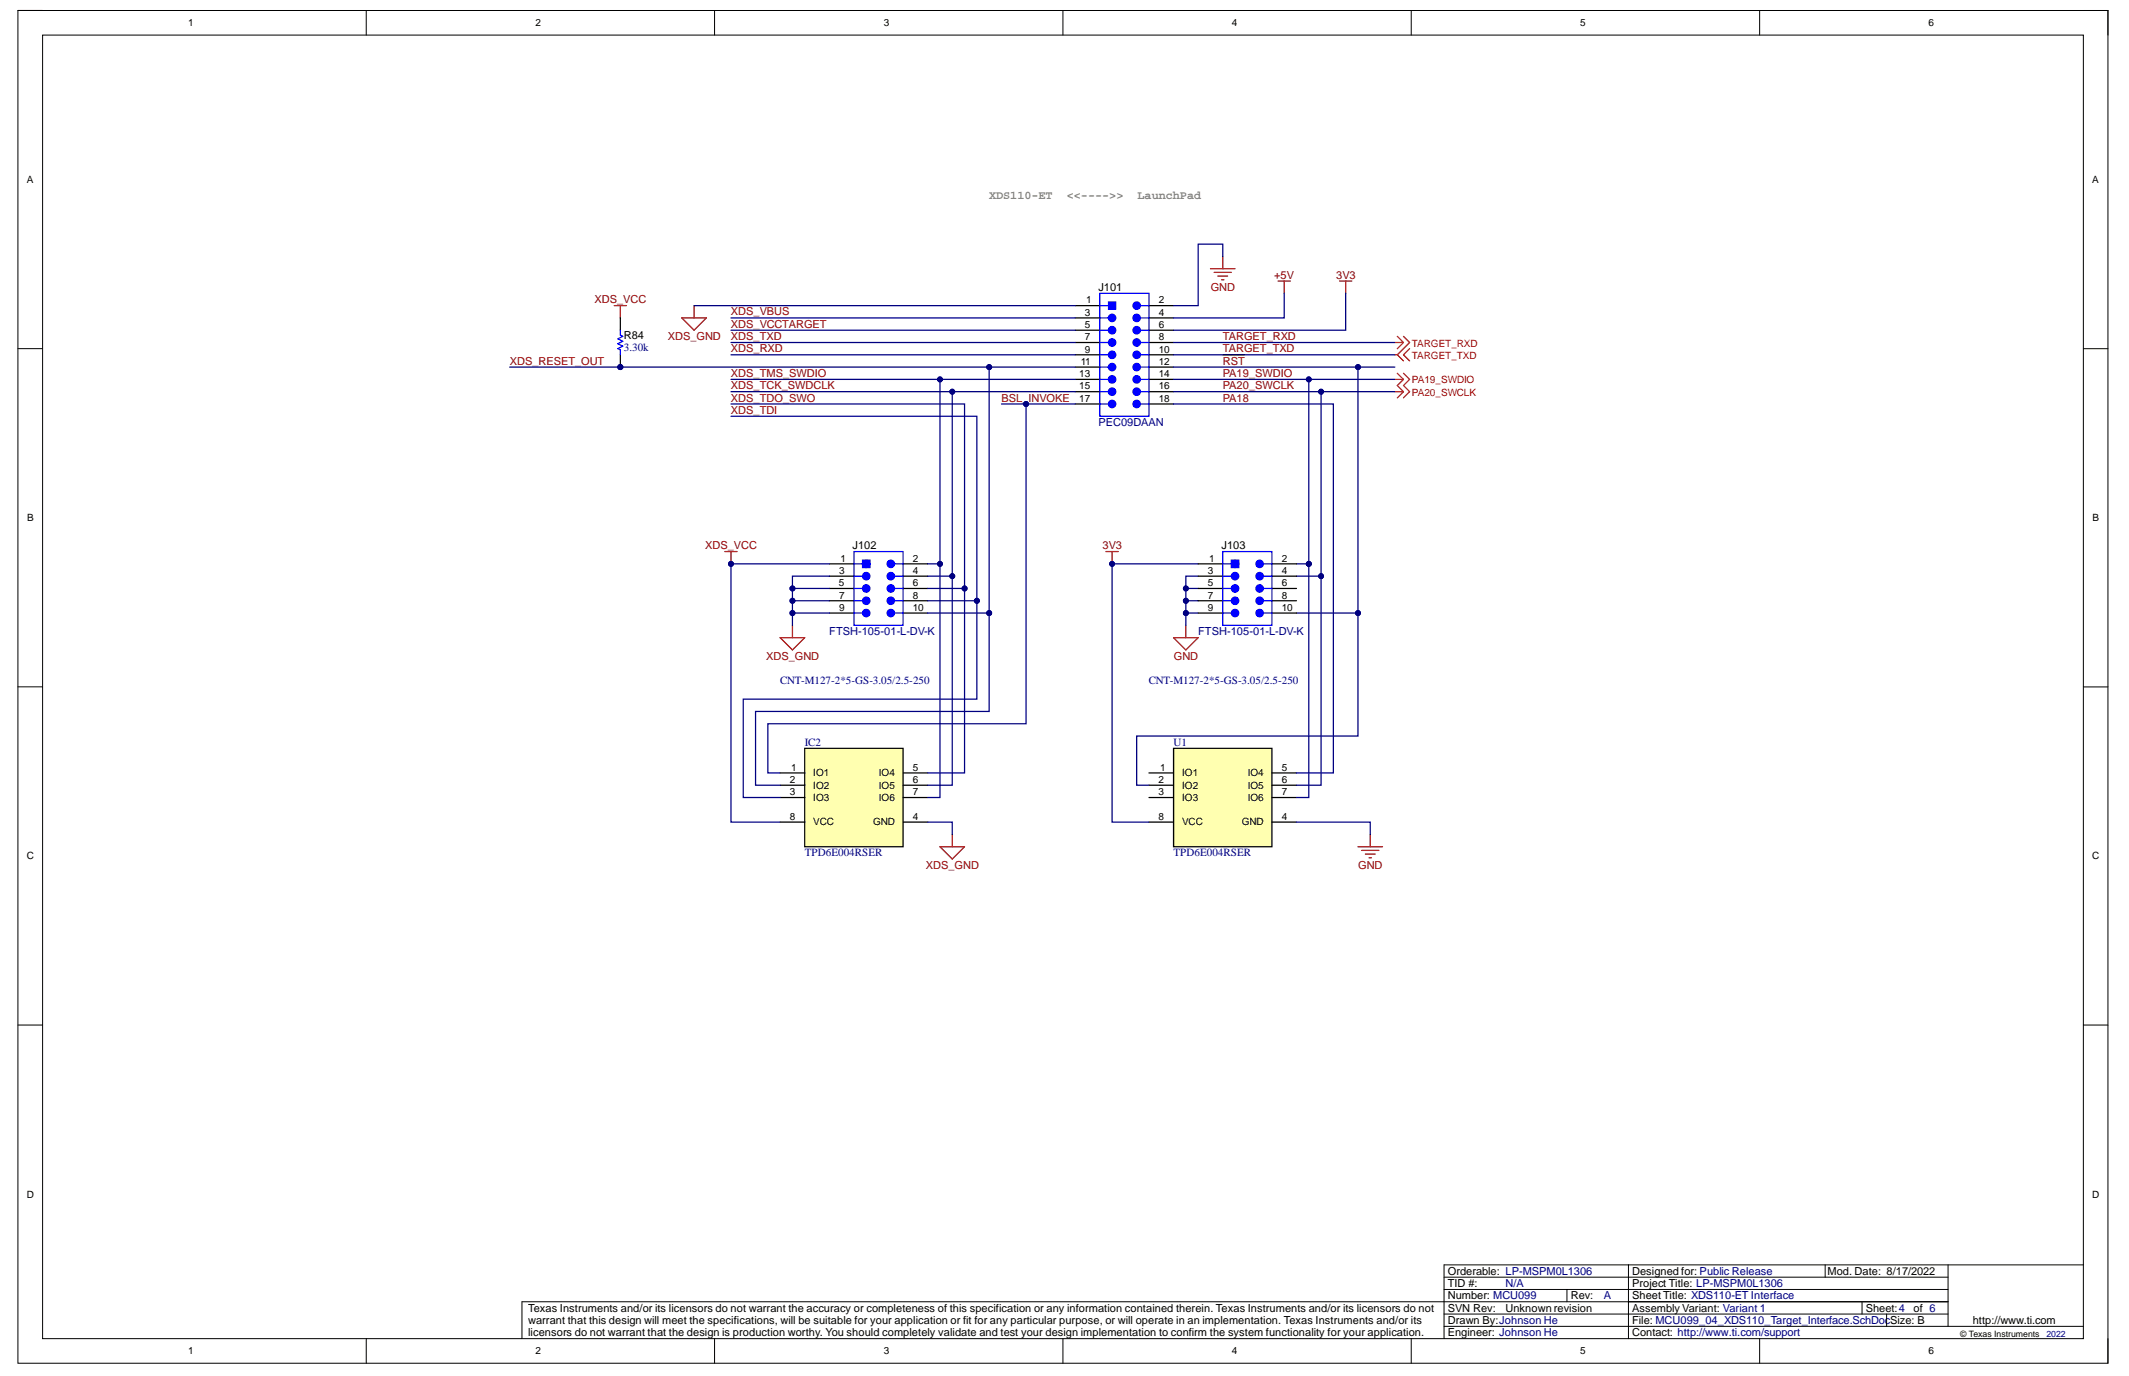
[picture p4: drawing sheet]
<svg xmlns="http://www.w3.org/2000/svg" width="432mm" height="279mm" viewBox="0 0 432 279" stroke-linecap="round" stroke-linejoin="round" font-family="sans-serif">
<defs><g id="words">
<g font-size="2.4" fill="#808080">
<text x="200.6" y="40.3">XDS110-ET</text>
<text x="216.4" y="40.3">&lt;&lt;----&gt;&gt;</text>
<text x="230.7" y="40.3">LaunchPad</text>
</g>
<g font-size="2.2">
<text x="222.8" y="59">J101</text>
<text x="126.5" y="68.7">R84</text>
<text x="172.9" y="111.4">J102</text>
<text x="247.8" y="111.4">J103</text>
<text x="293.6" y="263.5">Number: MCU099</text>
<text x="293.6" y="261">TID #:</text>
<text x="293.6" y="258.5">Orderable: LP-MSPM0L1306</text>
<text x="318.6" y="263.5">Rev:</text>
<text x="331" y="263.5">Sheet Title: XDS110-ET Interface</text>
<text x="331" y="261">Project Title: LP-MSPM0L1306</text>
<text x="331" y="258.5">Designed for: Public Release</text>
<text x="370.7" y="258.5">Mod. Date: 8/17/2022</text>
<text x="107.1" y="266">Texas Instruments and/or its licensors do not warrant the accuracy or completeness of this specification or any information contained therein. Texas Instruments and/or its licensors do not</text>
<text x="107.1" y="268.5">warrant that this design will meet the specifications, will be suitable for your application or fit for any particular purpose, or will operate in an implementation. Texas Instruments and/or its</text>
<text x="293.6" y="268.5">Drawn By:Johnson He</text>
<text x="293.6" y="266">SVN Rev:</text>
<text x="305.3" y="266">Unknown revision</text>
<text x="331" y="268.5">File: MCU099_04_XDS110_Target_Interface.SchDocSize: B</text>
<text x="331" y="266">Assembly Variant: Variant 1</text>
<text x="378.4" y="266">Sheet:4</text>
<text x="388.1" y="266">of 6</text>
<text x="400.1" y="268.5">http://www.ti.com</text>
<text x="107.1" y="271">licensors do not warrant that the design is production worthy. You should completely validate and test your design implementation to confirm the system functionality for your application.</text>
<text x="293.6" y="271">Engineer: Johnson He</text>
<text x="331" y="271">Contact: http://www.ti.com/support</text>
</g>
<g font-size="2.2" fill="#800000">
<text x="245.6" y="59">GND</text>
<text x="258.4" y="56.5">+5V</text>
<text x="271" y="56.5">3V3</text>
<text x="120.6" y="61.5">XDS_VCC</text>
<text x="148.3" y="64">XDS_VBUS</text>
<text x="135.5" y="69">XDS_GND</text>
<text x="148.3" y="69">XDS_TXD</text>
<text x="148.3" y="71.5">XDS_RXD</text>
<text x="148.3" y="66.5">XDS_VCCTARGET</text>
<text x="248" y="71.5">TARGET_TXD</text>
<text x="248" y="69">TARGET_RXD</text>
<text x="103.4" y="74">XDS_RESET_OUT</text>
<text x="148.3" y="76.4">XDS_TMS_SWDIO</text>
<text x="248" y="74">RST</text>
<text x="248" y="76.4">PA19_SWDIO</text>
<text x="148.3" y="78.9">XDS_TCK_SWDCLK</text>
<text x="148.3" y="81.4">XDS_TDO_SWO</text>
<text x="148.3" y="83.9">XDS_TDI</text>
<text x="203.1" y="81.4">BSL_INVOKE</text>
<text x="248" y="78.9">PA20_SWCLK</text>
<text x="248" y="81.4">PA18</text>
<text x="143" y="111.4">XDS_VCC</text>
<text x="223.6" y="111.4">3V3</text>
<text x="155.4" y="133.8">XDS_GND</text>
<text x="238.1" y="133.8">GND</text>
<text x="187.8" y="176.2">XDS_GND</text>
<text x="275.5" y="176.2">GND</text>
</g>
<g font-size="2.2" fill="#000080">
<text x="126.5" y="71.2">3.30k</text>
<text x="222.8" y="86.4">PEC09DAAN</text>
<text x="168.2" y="128.8">FTSH-105-01-L-DV-K</text>
<text x="243" y="128.8">FTSH-105-01-L-DV-K</text>
<text x="158.2" y="138.8">CNT-M127-2*5-GS-3.05/2.5-250</text>
<text x="233" y="138.8">CNT-M127-2*5-GS-3.05/2.5-250</text>
<text x="163.2" y="151.2">IC2</text>
<text x="238" y="151.2">U1</text>
<text x="163.2" y="173.7">TPD6E004RSER</text>
<text x="238" y="173.7">TPD6E004RSER</text>
<text x="305.3" y="261">N/A</text>
<text x="325.3" y="263.5">A</text>
</g>
<g font-size="2">
<text x="38.2" y="5.3">1</text>
<text x="108.6" y="5.3">2</text>
<text x="179.2" y="5.3">3</text>
<text x="249.9" y="5.3">4</text>
<text x="320.5" y="5.3">5</text>
<text x="391.2" y="5.3">6</text>
<text x="5.5" y="37.1">A</text>
<text x="424.4" y="37.1">A</text>
<text x="220" y="64">3</text>
<text x="220.3" y="61.5">1</text>
<text x="235" y="61.5">2</text>
<text x="235" y="64">4</text>
<text x="220" y="66.5">5</text>
<text x="220" y="69">7</text>
<text x="220" y="71.5">9</text>
<text x="235" y="66.5">6</text>
<text x="235" y="69">8</text>
<text x="235" y="71.5">10</text>
<text x="218.9" y="76.5">13</text>
<text x="219.2" y="74">11</text>
<text x="235" y="74">12</text>
<text x="235" y="76.5">14</text>
<text x="218.9" y="79">15</text>
<text x="218.9" y="81.5">17</text>
<text x="235" y="79">16</text>
<text x="235" y="81.5">18</text>
<text x="5.5" y="105.7">B</text>
<text x="424.4" y="105.7">B</text>
<text x="170.4" y="113.9">1</text>
<text x="185.1" y="113.9">2</text>
<text x="245.3" y="113.9">1</text>
<text x="260" y="113.9">2</text>
<text x="170.1" y="118.9">5</text>
<text x="170.2" y="116.4">3</text>
<text x="185.1" y="116.4">4</text>
<text x="185.1" y="118.9">6</text>
<text x="245" y="116.4">3</text>
<text x="245" y="118.9">5</text>
<text x="260" y="116.4">4</text>
<text x="260" y="118.9">6</text>
<text x="170.2" y="121.4">7</text>
<text x="170.2" y="123.9">9</text>
<text x="185.1" y="121.4">8</text>
<text x="185.1" y="123.9">10</text>
<text x="245" y="121.4">7</text>
<text x="245" y="123.9">9</text>
<text x="260" y="121.4">8</text>
<text x="260" y="123.9">10</text>
<text x="160.2" y="158.8">2</text>
<text x="160.2" y="161.3">3</text>
<text x="160.5" y="156.3">1</text>
<text x="164.9" y="157.4">IO1</text>
<text x="164.9" y="159.9">IO2</text>
<text x="178.3" y="157.4">IO4</text>
<text x="178.3" y="159.9">IO5</text>
<text x="185.1" y="156.3">5</text>
<text x="185.1" y="158.8">6</text>
<text x="185.1" y="161.3">7</text>
<text x="235" y="158.8">2</text>
<text x="235" y="161.3">3</text>
<text x="235.3" y="156.3">1</text>
<text x="239.8" y="157.4">IO1</text>
<text x="239.8" y="159.9">IO2</text>
<text x="253.1" y="157.4">IO4</text>
<text x="253.1" y="159.9">IO5</text>
<text x="260" y="156.3">5</text>
<text x="260" y="158.8">6</text>
<text x="260" y="161.3">7</text>
<text x="160.2" y="166.3">8</text>
<text x="164.9" y="162.4">IO3</text>
<text x="164.9" y="167.4">VCC</text>
<text x="177.1" y="167.4">GND</text>
<text x="178.3" y="162.4">IO6</text>
<text x="185.1" y="166.3">4</text>
<text x="235" y="166.3">8</text>
<text x="239.8" y="162.4">IO3</text>
<text x="239.8" y="167.4">VCC</text>
<text x="251.9" y="167.4">GND</text>
<text x="253.1" y="162.4">IO6</text>
<text x="260" y="166.3">4</text>
<text x="5.5" y="174.3">C</text>
<text x="424.3" y="174.3">C</text>
<text x="5.5" y="242.9">D</text>
<text x="424.4" y="242.9">D</text>
<text x="38.2" y="274.6">1</text>
<text x="108.6" y="274.6">2</text>
<text x="179.2" y="274.6">3</text>
<text x="249.9" y="274.6">4</text>
<text x="320.5" y="274.6">5</text>
<text x="391.2" y="274.6">6</text>
</g>
<g font-size="2" fill="#f00">
<text x="286.4" y="70.3">TARGET_RXD</text>
<text x="286.4" y="72.8">TARGET_TXD</text>
<text x="286.4" y="77.8">PA19_SWDIO</text>
<text x="286.4" y="80.2">PA20_SWCLK</text>
</g>
<text font-size="1.8" x="397.6" y="271.1">© Texas Instruments</text>
<text font-size="1.8" fill="#000080" x="415.1" y="271.1">2022</text>
</g></defs>
<g fill="none" stroke="#000" stroke-width=".2">
<path d="M3.6 2.1h423.9v274.4h-423.9zM3.6 2.1h5M8.6 7.1h413.9v264.4h-413.9zM74.3 2.1v5M144.9 2.1v5M215.6 2.1v5M286.2 2.1v5M356.9 2.1v5M422.5 2.1h5v5M3.6 70.7h5M422.5 70.7h5M3.6 139.3h5"/>
<path d="M422.5 139.3h5M3.6 207.9h5M422.5 207.9h5M292.9 259h102.2M330.3 256.5v15M370.2 256.5v2.5M395.1 256.5v12.5M422.5 256.5h-129.6v15M74.3 271.5v5M144.9 271.5v5M215.6 271.5v5M286.2 271.5v5"/>
<path d="M292.9 269h129.6M292.9 266.5h102.2M292.9 261.5h102.2M317.8 261.5v2.5M356.9 271.5v5M377.7 264v2.5M382.6 266.5v2.5M395.1 264h-289.2v7.5M427.5 271.5v5"/>
</g>
<path d="M259.2 57h2.5M260.5 57v2.5M271.7 57h2.5M272.9 57v2.5M124.6 62h2.5M125.8 62v2.5M224.3 111.9h2.5M225.6 111.9v2.5M238 129.3h5l-2.5 2.5zM240.5 126.8v2.5" fill="none" stroke="#800000" stroke-width=".25"/>
<circle cx="225.6" cy="114.4" r=".5" fill="#000080"/>
<circle cx="225.6" cy="114.4" r=".5" fill="none" stroke="#000080" stroke-width=".2"/>
<path d="M147 111.9h2.5M148.3 111.9v2.5" fill="none" stroke="#800000" stroke-width=".25"/>
<circle cx="148.3" cy="114.3" r=".5" fill="#000080"/>
<circle cx="148.3" cy="114.3" r=".5" fill="none" stroke="#000080" stroke-width=".2"/>
<g fill="none" stroke="#800000" stroke-width=".25">
<path d="M245.5 54.5h5M246.2 55.2h3.5M247 56h2M247.7 56.7h.5M248 52v2.5M138.3 64.5h5l-2.5 2.5zM140.8 62v2.5M248 72h4.4M158.2 129.3h5l-2.5 2.5zM160.7 126.8v2.5M190.6 171.7h5l-2.5 2.5zM193.1 169.2v2.5"/>
<path d="M275.4 171.7h5M276.2 172.5h3.5M276.9 173.2h2M277.7 174h.5M277.9 169.2v2.5"/>
</g>
<path d="M163.2 151.8h20v19.9h-20z" fill-rule="evenodd" fill="#ffffb0"/>
<path d="M158.2 156.7h5M158.2 159.2h5M163.2 151.8h20v19.9h-20zM183.2 156.7h5M183.2 159.2h5M158.2 161.7h5M158.2 166.7h5M183.2 161.7h5M183.2 166.7h5" fill="none" stroke="#000" stroke-width=".25"/>
<path d="M238 151.8h20v19.9h-20z" fill-rule="evenodd" fill="#ffffb0"/>
<path d="M233 156.7h5M233 159.2h5M238 151.8h20v19.9h-20zM258 156.7h5M258 159.2h5M233 161.7h5M233 166.7h5M258 161.7h5M258 166.7h5" fill="none" stroke="#000" stroke-width=".25"/>
<circle cx="125.8" cy="74.4" r=".5" fill="#000080"/>
<circle cx="125.8" cy="74.4" r=".5" fill="none" stroke="#000080" stroke-width=".2"/>
<path d="M125.8 64.5v2.5M125.8 72v2.4" fill="none" stroke="#000" stroke-width=".25"/>
<circle cx="125.8" cy="74.4" r=".5" fill="#000080"/>
<circle cx="125.8" cy="74.4" r=".5" fill="none" stroke="#000080" stroke-width=".2"/>
<path d="M125.8 67v1l.5 .2-1 .5 1 .5-1 .5 1 .5-1 .5 .5 .3v1" fill="none" stroke="#00f" stroke-width=".25"/>
<path d="M223.1 59.5h9.9v24.9h-9.9z" fill-rule="evenodd" fill="#fff"/>
<path d="M223.1 59.5h9.9v24.9h-9.9zM223.1 64.5h1.7" fill="none" stroke="#00f" stroke-width=".25"/>
<g fill="none" stroke="#000" stroke-width=".25">
<path d="M218.1 62h5M218.1 64.5h5M218.1 67h5M218.1 69.5h5M218.1 72h5M218.1 74.4h5M218.1 76.9h5M233 62h5M233 64.5h5M233 67h5M233 69.5h5M233 72h5"/>
<path d="M233 74.4h5M233 76.9h5"/>
</g>
<circle cx="225.6" cy="64.5" r=".75" fill="#00f"/>
<g fill="none" stroke="#00f" stroke-width=".25">
<path d="M223.1 62h1.7"/>
<circle cx="225.6" cy="64.5" r=".75"/>
</g>
<circle cx="225.6" cy="67" r=".75" fill="#00f"/>
<g fill="none" stroke="#00f" stroke-width=".25">
<path d="M223.1 67h1.7"/>
<circle cx="225.6" cy="67" r=".75"/>
</g>
<circle cx="225.6" cy="69.5" r=".75" fill="#00f"/>
<g fill="none" stroke="#00f" stroke-width=".25">
<path d="M223.1 69.5h1.7"/>
<circle cx="225.6" cy="69.5" r=".75"/>
</g>
<circle cx="225.6" cy="72" r=".75" fill="#00f"/>
<g fill="none" stroke="#00f" stroke-width=".25">
<path d="M223.1 72h1.7M231.3 69.5h1.7"/>
<circle cx="225.6" cy="72" r=".75"/>
</g>
<circle cx="230.5" cy="69.5" r=".75" fill="#00f"/>
<g fill="none" stroke="#00f" stroke-width=".25">
<path d="M231.3 72h1.7"/>
<circle cx="230.5" cy="69.5" r=".75"/>
</g>
<circle cx="230.5" cy="72" r=".75" fill="#00f"/>
<circle cx="230.5" cy="72" r=".75" fill="none" stroke="#00f" stroke-width=".25"/>
<circle cx="230.5" cy="67" r=".75" fill="#00f"/>
<g fill="none" stroke="#00f" stroke-width=".25">
<path d="M231.3 67h1.7"/>
<circle cx="230.5" cy="67" r=".75"/>
</g>
<circle cx="230.5" cy="64.5" r=".75" fill="#00f"/>
<g fill="none" stroke="#00f" stroke-width=".25">
<path d="M231.3 64.5h1.7"/>
<circle cx="230.5" cy="64.5" r=".75"/>
</g>
<circle cx="230.5" cy="62" r=".75" fill="#00f"/>
<g fill="none" stroke="#00f" stroke-width=".25">
<path d="M223.1 76.9h1.7M231.3 62h1.7"/>
<circle cx="230.5" cy="62" r=".75"/>
</g>
<circle cx="225.6" cy="76.9" r=".75" fill="#00f"/>
<g fill="none" stroke="#00f" stroke-width=".25">
<path d="M223.1 74.4h1.7"/>
<circle cx="225.6" cy="76.9" r=".75"/>
</g>
<circle cx="225.6" cy="74.4" r=".75" fill="#00f"/>
<g fill="none" stroke="#00f" stroke-width=".25">
<path d="M231.3 74.4h1.7"/>
<circle cx="225.6" cy="74.4" r=".75"/>
</g>
<circle cx="230.5" cy="74.4" r=".75" fill="#00f"/>
<g fill="none" stroke="#00f" stroke-width=".25">
<path d="M231.3 76.9h1.7"/>
<circle cx="230.5" cy="74.4" r=".75"/>
</g>
<circle cx="230.5" cy="76.9" r=".75" fill="#00f"/>
<g fill="none" stroke="#00f" stroke-width=".25">
<path d="M223.1 79.4h1.7"/>
<circle cx="230.5" cy="76.9" r=".75"/>
</g>
<path d="M218.1 79.4h5M233 79.4h5M218.1 81.9h5M233 81.9h5" fill="none" stroke="#000" stroke-width=".25"/>
<circle cx="225.6" cy="79.4" r=".75" fill="#00f"/>
<g fill="none" stroke="#00f" stroke-width=".25">
<path d="M231.3 79.4h1.7"/>
<circle cx="225.6" cy="79.4" r=".75"/>
</g>
<circle cx="230.5" cy="79.4" r=".75" fill="#00f"/>
<g fill="none" stroke="#00f" stroke-width=".25">
<path d="M223.1 81.9h1.7"/>
<circle cx="230.5" cy="79.4" r=".75"/>
</g>
<circle cx="225.6" cy="81.9" r=".75" fill="#00f"/>
<g fill="none" stroke="#00f" stroke-width=".25">
<path d="M231.3 81.9h1.7"/>
<circle cx="225.6" cy="81.9" r=".75"/>
</g>
<circle cx="230.5" cy="81.9" r=".75" fill="#00f"/>
<circle cx="230.5" cy="81.9" r=".75" fill="none" stroke="#00f" stroke-width=".25"/>
<path d="M224.8 61.2h1.5v1.5h-1.5z" fill-rule="evenodd" fill="#00f"/>
<path d="M224.8 61.2h1.5v1.5h-1.5z" fill="none" stroke="#00f" stroke-width=".2"/>
<g fill="none" stroke="#f00" stroke-width=".25">
<path d="M282.9 69.5h1.8M282.9 72h.5M282.9 76.9h1.8M282.9 79.4h1.8M283.4 68.2l1.3 1.3M283.4 72l1.3 1.2M283.4 75.7l1.3 1.2M284.7 69.5l-1.3 1.2M284.7 68.2l1.2 1.3-2.5 2.5M284.7 76.9l-1.3 1.3 1.3 1.2M284.7 75.7l1.2 1.2-1.2 1.3 1.2 1.2-1.2 1.3M284.7 79.4l-1.3 1.3"/>
<path d="M285.9 70.7l-1.2 1.3 1.2 1.2"/>
</g>
<path d="M173.2 111.9h10v14.9h-10z" fill-rule="evenodd" fill="#fff"/>
<path d="M173.2 111.9h10v14.9h-10zM173.2 116.8h1.7" fill="none" stroke="#00f" stroke-width=".25"/>
<path d="M168.2 114.4h5M168.2 116.8h5M168.2 119.3h5M183.2 114.4h5M183.2 116.8h5M183.2 119.3h5M168.2 121.8h5M168.2 124.3h5M183.2 121.8h5M183.2 124.3h5" fill="none" stroke="#000" stroke-width=".25"/>
<circle cx="175.7" cy="116.8" r=".75" fill="#00f"/>
<g fill="none" stroke="#00f" stroke-width=".25">
<path d="M173.2 114.4h1.7"/>
<circle cx="175.7" cy="116.8" r=".75"/>
</g>
<circle cx="175.7" cy="114.4" r=".75" fill="#00f"/>
<circle cx="175.7" cy="114.4" r=".75" fill="none" stroke="#00f" stroke-width=".25"/>
<circle cx="175.7" cy="119.3" r=".75" fill="#00f"/>
<g fill="none" stroke="#00f" stroke-width=".25">
<path d="M173.2 119.3h1.7"/>
<circle cx="175.7" cy="119.3" r=".75"/>
</g>
<circle cx="175.7" cy="121.8" r=".75" fill="#00f"/>
<g fill="none" stroke="#00f" stroke-width=".25">
<path d="M173.2 121.8h1.7"/>
<circle cx="175.7" cy="121.8" r=".75"/>
</g>
<circle cx="175.7" cy="124.3" r=".75" fill="#00f"/>
<g fill="none" stroke="#00f" stroke-width=".25">
<path d="M173.2 124.3h1.7M181.4 121.8h1.8"/>
<circle cx="175.7" cy="124.3" r=".75"/>
</g>
<circle cx="180.7" cy="121.8" r=".75" fill="#00f"/>
<g fill="none" stroke="#00f" stroke-width=".25">
<path d="M181.4 124.3h1.8"/>
<circle cx="180.7" cy="121.8" r=".75"/>
</g>
<circle cx="180.7" cy="124.3" r=".75" fill="#00f"/>
<circle cx="180.7" cy="124.3" r=".75" fill="none" stroke="#00f" stroke-width=".25"/>
<circle cx="180.7" cy="119.3" r=".75" fill="#00f"/>
<g fill="none" stroke="#00f" stroke-width=".25">
<path d="M181.4 119.3h1.8"/>
<circle cx="180.7" cy="119.3" r=".75"/>
</g>
<circle cx="180.7" cy="116.8" r=".75" fill="#00f"/>
<g fill="none" stroke="#00f" stroke-width=".25">
<path d="M181.4 116.8h1.8"/>
<circle cx="180.7" cy="116.8" r=".75"/>
</g>
<circle cx="180.7" cy="114.4" r=".75" fill="#00f"/>
<g fill="none" stroke="#00f" stroke-width=".25">
<path d="M181.4 114.4h1.8"/>
<circle cx="180.7" cy="114.4" r=".75"/>
</g>
<path d="M174.9 113.6h1.5v1.5h-1.5z" fill-rule="evenodd" fill="#00f"/>
<path d="M174.9 113.6h1.5v1.5h-1.5z" fill="none" stroke="#00f" stroke-width=".25"/>
<path d="M190.6 76.9v37.5h-2.4" fill="none" stroke="#000080" stroke-width=".25"/>
<circle cx="190.6" cy="114.4" r=".5" fill="#000080"/>
<circle cx="190.6" cy="114.4" r=".5" fill="none" stroke="#000080" stroke-width=".2"/>
<circle cx="190.6" cy="76.9" r=".5" fill="#000080"/>
<circle cx="190.6" cy="76.9" r=".5" fill="none" stroke="#000080" stroke-width=".2"/>
<path d="M193.1 79.4v37.4h-4.9" fill="none" stroke="#000080" stroke-width=".25"/>
<circle cx="193.1" cy="116.8" r=".5" fill="#000080"/>
<circle cx="193.1" cy="116.8" r=".5" fill="none" stroke="#000080" stroke-width=".2"/>
<circle cx="193.1" cy="79.4" r=".5" fill="#000080"/>
<circle cx="193.1" cy="79.4" r=".5" fill="none" stroke="#000080" stroke-width=".2"/>
<path d="M200.6 74.4v49.9h-12.4" fill="none" stroke="#000080" stroke-width=".25"/>
<circle cx="200.6" cy="124.3" r=".5" fill="#000080"/>
<circle cx="200.6" cy="124.3" r=".5" fill="none" stroke="#000080" stroke-width=".2"/>
<circle cx="200.6" cy="74.4" r=".5" fill="#000080"/>
<circle cx="200.6" cy="74.4" r=".5" fill="none" stroke="#000080" stroke-width=".2"/>
<path d="M160.7 119.3h7.5" fill="none" stroke="#000080" stroke-width=".25"/>
<circle cx="160.7" cy="119.3" r=".5" fill="#000080"/>
<circle cx="160.7" cy="119.3" r=".5" fill="none" stroke="#000080" stroke-width=".2"/>
<path d="M160.7 121.8h7.5" fill="none" stroke="#000080" stroke-width=".25"/>
<circle cx="160.7" cy="121.8" r=".5" fill="#000080"/>
<circle cx="160.7" cy="121.8" r=".5" fill="none" stroke="#000080" stroke-width=".2"/>
<path d="M160.7 124.3h7.5" fill="none" stroke="#000080" stroke-width=".25"/>
<circle cx="160.7" cy="124.3" r=".5" fill="#000080"/>
<circle cx="160.7" cy="124.3" r=".5" fill="none" stroke="#000080" stroke-width=".2"/>
<path d="M240.5 124.3h2.5" fill="none" stroke="#000080" stroke-width=".25"/>
<circle cx="240.5" cy="124.3" r=".5" fill="#000080"/>
<circle cx="240.5" cy="124.3" r=".5" fill="none" stroke="#000080" stroke-width=".2"/>
<path d="M240.5 121.8h2.5" fill="none" stroke="#000080" stroke-width=".25"/>
<circle cx="240.5" cy="121.8" r=".5" fill="#000080"/>
<circle cx="240.5" cy="121.8" r=".5" fill="none" stroke="#000080" stroke-width=".2"/>
<path d="M240.5 119.3h2.5" fill="none" stroke="#000080" stroke-width=".25"/>
<circle cx="240.5" cy="119.3" r=".5" fill="#000080"/>
<circle cx="240.5" cy="119.3" r=".5" fill="none" stroke="#000080" stroke-width=".2"/>
<path d="M238 79.4h29.9v37.4h-4.9" fill="none" stroke="#000080" stroke-width=".25"/>
<circle cx="267.9" cy="79.4" r=".5" fill="#000080"/>
<circle cx="267.9" cy="79.4" r=".5" fill="none" stroke="#000080" stroke-width=".2"/>
<circle cx="267.9" cy="116.8" r=".5" fill="#000080"/>
<circle cx="267.9" cy="116.8" r=".5" fill="none" stroke="#000080" stroke-width=".2"/>
<path d="M238 76.9h27.4v37.5" fill="none" stroke="#000080" stroke-width=".25"/>
<circle cx="265.4" cy="76.9" r=".5" fill="#000080"/>
<circle cx="265.4" cy="76.9" r=".5" fill="none" stroke="#000080" stroke-width=".2"/>
<circle cx="265.4" cy="114.4" r=".5" fill="#000080"/>
<circle cx="265.4" cy="114.4" r=".5" fill="none" stroke="#000080" stroke-width=".2"/>
<path d="M238 74.4h37.4v49.9h-12.4" fill="none" stroke="#000080" stroke-width=".25"/>
<circle cx="275.4" cy="74.4" r=".5" fill="#000080"/>
<circle cx="275.4" cy="74.4" r=".5" fill="none" stroke="#000080" stroke-width=".2"/>
<circle cx="275.4" cy="124.3" r=".5" fill="#000080"/>
<circle cx="275.4" cy="124.3" r=".5" fill="none" stroke="#000080" stroke-width=".2"/>
<path d="M260.5 59.5v5h-22.5M272.9 59.5v7.5h-34.9M267.9 79.4h15" fill="none" stroke="#000080" stroke-width=".25"/>
<circle cx="267.9" cy="79.4" r=".5" fill="#000080"/>
<circle cx="267.9" cy="79.4" r=".5" fill="none" stroke="#000080" stroke-width=".2"/>
<path d="M265.4 76.9h17.5" fill="none" stroke="#000080" stroke-width=".25"/>
<circle cx="265.4" cy="76.9" r=".5" fill="#000080"/>
<circle cx="265.4" cy="76.9" r=".5" fill="none" stroke="#000080" stroke-width=".2"/>
<path d="M275.4 74.4h7.5" fill="none" stroke="#000080" stroke-width=".25"/>
<circle cx="275.4" cy="74.4" r=".5" fill="#000080"/>
<circle cx="275.4" cy="74.4" r=".5" fill="none" stroke="#000080" stroke-width=".2"/>
<path d="M238 69.5h44.9M168.2 114.4h-19.9v52.3h9.9" fill="none" stroke="#000080" stroke-width=".25"/>
<circle cx="148.3" cy="114.3" r=".5" fill="#000080"/>
<circle cx="148.3" cy="114.3" r=".5" fill="none" stroke="#000080" stroke-width=".2"/>
<path d="M243 114.4h-17.4v52.3h7.4" fill="none" stroke="#000080" stroke-width=".25"/>
<circle cx="225.6" cy="114.4" r=".5" fill="#000080"/>
<circle cx="225.6" cy="114.4" r=".5" fill="none" stroke="#000080" stroke-width=".2"/>
<path d="M200.6 124.3v20h-47.4v14.9h5" fill="none" stroke="#000080" stroke-width=".25"/>
<circle cx="200.6" cy="124.3" r=".5" fill="#000080"/>
<circle cx="200.6" cy="124.3" r=".5" fill="none" stroke="#000080" stroke-width=".2"/>
<path d="M198.1 121.8v20h-47.4v19.9h7.5" fill="none" stroke="#000080" stroke-width=".25"/>
<circle cx="198.1" cy="121.8" r=".5" fill="#000080"/>
<circle cx="198.1" cy="121.8" r=".5" fill="none" stroke="#000080" stroke-width=".2"/>
<path d="M195.6 119.3v37.4h-7.4" fill="none" stroke="#000080" stroke-width=".25"/>
<circle cx="195.6" cy="119.3" r=".5" fill="#000080"/>
<circle cx="195.6" cy="119.3" r=".5" fill="none" stroke="#000080" stroke-width=".2"/>
<path d="M193.1 116.8v42.4h-4.9" fill="none" stroke="#000080" stroke-width=".25"/>
<circle cx="193.1" cy="116.8" r=".5" fill="#000080"/>
<circle cx="193.1" cy="116.8" r=".5" fill="none" stroke="#000080" stroke-width=".2"/>
<path d="M190.6 114.4v47.3h-2.4" fill="none" stroke="#000080" stroke-width=".25"/>
<circle cx="190.6" cy="114.4" r=".5" fill="#000080"/>
<circle cx="190.6" cy="114.4" r=".5" fill="none" stroke="#000080" stroke-width=".2"/>
<path d="M263 114.4h2.4M188.2 166.7h4.9v2.5" fill="none" stroke="#000080" stroke-width=".25"/>
<circle cx="265.4" cy="114.4" r=".5" fill="#000080"/>
<circle cx="265.4" cy="114.4" r=".5" fill="none" stroke="#000080" stroke-width=".2"/>
<path d="M265.4 114.4v47.3h-2.4" fill="none" stroke="#000080" stroke-width=".25"/>
<circle cx="265.4" cy="114.4" r=".5" fill="#000080"/>
<circle cx="265.4" cy="114.4" r=".5" fill="none" stroke="#000080" stroke-width=".2"/>
<path d="M267.9 116.8v42.4h-4.9" fill="none" stroke="#000080" stroke-width=".25"/>
<circle cx="267.9" cy="116.8" r=".5" fill="#000080"/>
<circle cx="267.9" cy="116.8" r=".5" fill="none" stroke="#000080" stroke-width=".2"/>
<path d="M140.8 62h77.3M148.3 72h69.8M148.3 69.5h69.8M148.3 67h69.8M148.3 64.5h69.8M238 72h44.9M275.4 124.3v25h-44.9v9.9h2.5" fill="none" stroke="#000080" stroke-width=".25"/>
<circle cx="275.4" cy="124.3" r=".5" fill="#000080"/>
<circle cx="275.4" cy="124.3" r=".5" fill="none" stroke="#000080" stroke-width=".2"/>
<path d="M248 52v-2.5h-5v12.5h-5M148.3 81.9h47.3v37.4h-7.4M263 166.7h14.9v2.5" fill="none" stroke="#000080" stroke-width=".25"/>
<circle cx="195.6" cy="119.3" r=".5" fill="#000080"/>
<circle cx="195.6" cy="119.3" r=".5" fill="none" stroke="#000080" stroke-width=".2"/>
<path d="M148.3 84.4h49.8v37.4h-9.9" fill="none" stroke="#000080" stroke-width=".25"/>
<circle cx="198.1" cy="121.8" r=".5" fill="#000080"/>
<circle cx="198.1" cy="121.8" r=".5" fill="none" stroke="#000080" stroke-width=".2"/>
<path d="M208.1 81.9v64.9h-52.4v9.9h2.5M238 81.9h32.4v74.8h-7.4" fill="none" stroke="#000080" stroke-width=".25"/>
<circle cx="208.1" cy="81.9" r=".5" fill="#000080"/>
<circle cx="208.1" cy="81.9" r=".5" fill="none" stroke="#000080" stroke-width=".2"/>
<path d="M103.4 74.4h114.7" fill="none" stroke="#000080" stroke-width=".25"/>
<circle cx="125.8" cy="74.4" r=".5" fill="#000080"/>
<circle cx="125.8" cy="74.4" r=".5" fill="none" stroke="#000080" stroke-width=".2"/>
<circle cx="200.6" cy="74.4" r=".5" fill="#000080"/>
<circle cx="200.6" cy="74.4" r=".5" fill="none" stroke="#000080" stroke-width=".2"/>
<path d="M148.3 79.4h69.8" fill="none" stroke="#000080" stroke-width=".25"/>
<circle cx="193.1" cy="79.4" r=".5" fill="#000080"/>
<circle cx="193.1" cy="79.4" r=".5" fill="none" stroke="#000080" stroke-width=".2"/>
<path d="M148.3 76.9h69.8" fill="none" stroke="#000080" stroke-width=".25"/>
<circle cx="190.6" cy="76.9" r=".5" fill="#000080"/>
<circle cx="190.6" cy="76.9" r=".5" fill="none" stroke="#000080" stroke-width=".2"/>
<path d="M168.2 116.8h-7.5v10" fill="none" stroke="#000080" stroke-width=".25"/>
<circle cx="160.7" cy="119.3" r=".5" fill="#000080"/>
<circle cx="160.7" cy="119.3" r=".5" fill="none" stroke="#000080" stroke-width=".2"/>
<circle cx="160.7" cy="121.8" r=".5" fill="#000080"/>
<circle cx="160.7" cy="121.8" r=".5" fill="none" stroke="#000080" stroke-width=".2"/>
<circle cx="160.7" cy="124.3" r=".5" fill="#000080"/>
<circle cx="160.7" cy="124.3" r=".5" fill="none" stroke="#000080" stroke-width=".2"/>
<path d="M203.1 81.9h15" fill="none" stroke="#000080" stroke-width=".25"/>
<circle cx="208.1" cy="81.9" r=".5" fill="#000080"/>
<circle cx="208.1" cy="81.9" r=".5" fill="none" stroke="#000080" stroke-width=".2"/>
<path d="M243 116.8h-2.5v10" fill="none" stroke="#000080" stroke-width=".25"/>
<circle cx="240.5" cy="124.3" r=".5" fill="#000080"/>
<circle cx="240.5" cy="124.3" r=".5" fill="none" stroke="#000080" stroke-width=".2"/>
<circle cx="240.5" cy="121.8" r=".5" fill="#000080"/>
<circle cx="240.5" cy="121.8" r=".5" fill="none" stroke="#000080" stroke-width=".2"/>
<circle cx="240.5" cy="119.3" r=".5" fill="#000080"/>
<circle cx="240.5" cy="119.3" r=".5" fill="none" stroke="#000080" stroke-width=".2"/>
<path d="M248 111.9h10v14.9h-10z" fill-rule="evenodd" fill="#fff"/>
<path d="M248 111.9h10v14.9h-10zM248 116.8h1.7" fill="none" stroke="#00f" stroke-width=".25"/>
<path d="M243 114.4h5M243 116.8h5M243 119.3h5M258 114.4h5M258 116.8h5M258 119.3h5M243 121.8h5M243 124.3h5M258 121.8h5M258 124.3h5" fill="none" stroke="#000" stroke-width=".25"/>
<circle cx="250.5" cy="116.8" r=".75" fill="#00f"/>
<g fill="none" stroke="#00f" stroke-width=".25">
<path d="M248 114.4h1.7"/>
<circle cx="250.5" cy="116.8" r=".75"/>
</g>
<circle cx="250.5" cy="114.4" r=".75" fill="#00f"/>
<circle cx="250.5" cy="114.4" r=".75" fill="none" stroke="#00f" stroke-width=".25"/>
<circle cx="250.5" cy="119.3" r=".75" fill="#00f"/>
<g fill="none" stroke="#00f" stroke-width=".25">
<path d="M248 119.3h1.7"/>
<circle cx="250.5" cy="119.3" r=".75"/>
</g>
<circle cx="250.5" cy="121.8" r=".75" fill="#00f"/>
<g fill="none" stroke="#00f" stroke-width=".25">
<path d="M248 121.8h1.7"/>
<circle cx="250.5" cy="121.8" r=".75"/>
</g>
<circle cx="250.5" cy="124.3" r=".75" fill="#00f"/>
<g fill="none" stroke="#00f" stroke-width=".25">
<path d="M248 124.3h1.7M256.2 121.8h1.8"/>
<circle cx="250.5" cy="124.3" r=".75"/>
</g>
<circle cx="255.5" cy="121.8" r=".75" fill="#00f"/>
<g fill="none" stroke="#00f" stroke-width=".25">
<path d="M256.2 124.3h1.8"/>
<circle cx="255.5" cy="121.8" r=".75"/>
</g>
<circle cx="255.5" cy="124.3" r=".75" fill="#00f"/>
<circle cx="255.5" cy="124.3" r=".75" fill="none" stroke="#00f" stroke-width=".25"/>
<circle cx="255.5" cy="119.3" r=".75" fill="#00f"/>
<g fill="none" stroke="#00f" stroke-width=".25">
<path d="M256.2 119.3h1.8"/>
<circle cx="255.5" cy="119.3" r=".75"/>
</g>
<circle cx="255.5" cy="116.8" r=".75" fill="#00f"/>
<g fill="none" stroke="#00f" stroke-width=".25">
<path d="M256.2 116.8h1.8"/>
<circle cx="255.5" cy="116.8" r=".75"/>
</g>
<circle cx="255.5" cy="114.4" r=".75" fill="#00f"/>
<g fill="none" stroke="#00f" stroke-width=".25">
<path d="M256.2 114.4h1.8"/>
<circle cx="255.5" cy="114.4" r=".75"/>
</g>
<path d="M249.7 113.6h1.5v1.5h-1.5z" fill-rule="evenodd" fill="#00f"/>
<path d="M249.7 113.6h1.5v1.5h-1.5z" fill="none" stroke="#00f" stroke-width=".25"/>
<use href="#words"/>
</svg>
